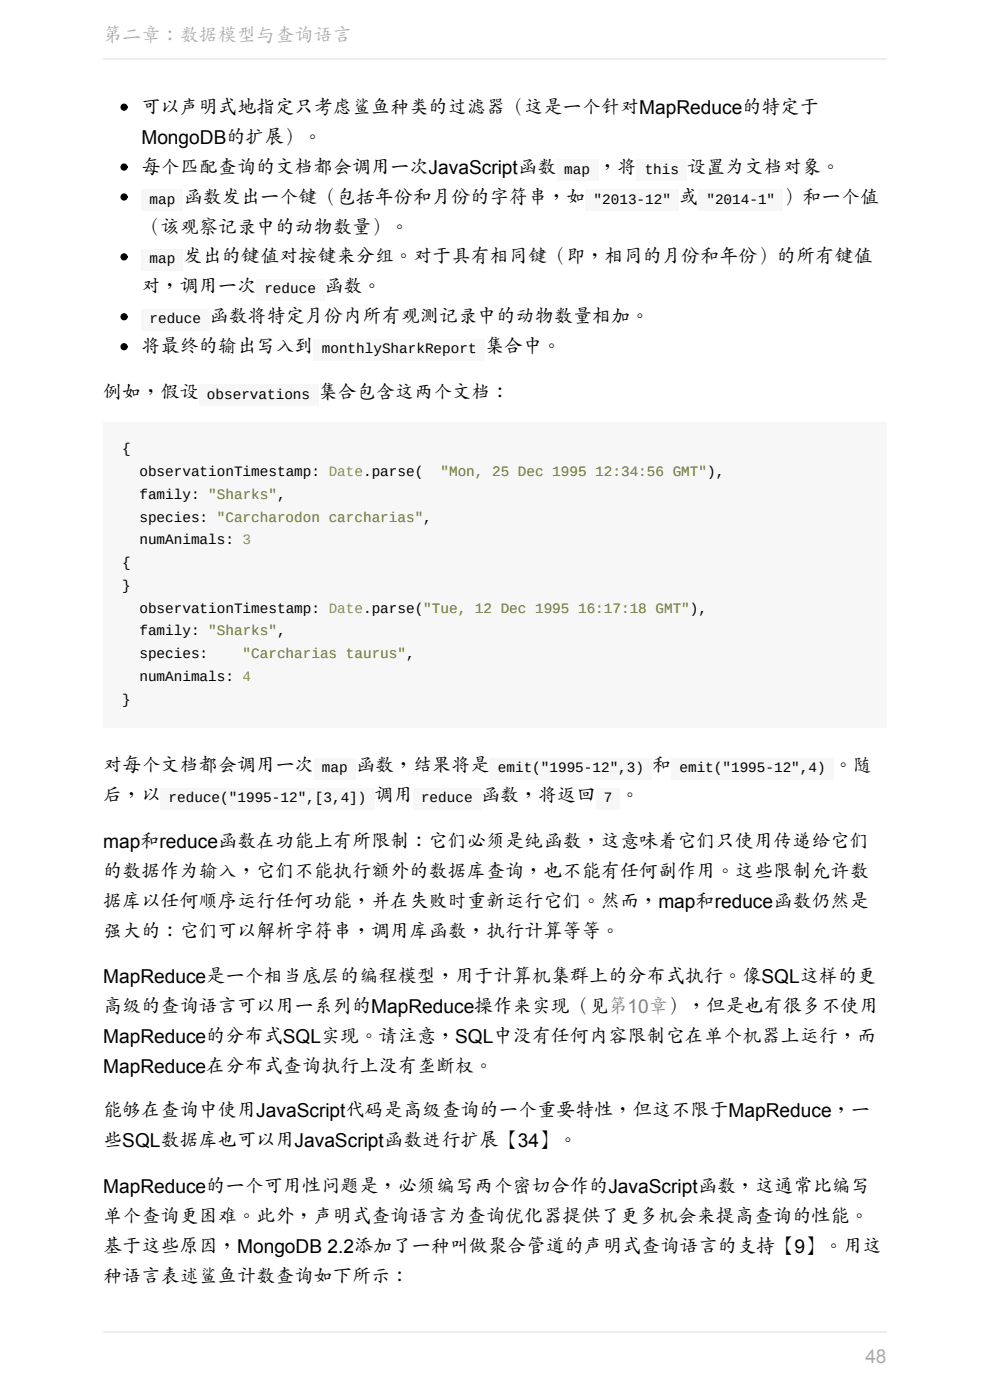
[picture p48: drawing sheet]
<svg xmlns="http://www.w3.org/2000/svg" width="210mm" height="297mm" viewBox="0 0 210 297" stroke-linecap="round" stroke-linejoin="round" font-family="sans-serif">
<defs><g id="words">
<g font-size="4.1" fill="#aaa">
<text x="21.9" y="8.9">第二章：数据模型与查询语言</text>
<text x="183.6" y="289.1">48</text>
</g>
<g font-size="4.1">
<text x="30" y="24.1">可以声明式地指定只考虑鲨鱼种类的过滤器（这是一个针对MapReduce的特定于</text>
<text x="30" y="30.5">MongoDB的扩展）。</text>
<text x="30" y="36.8">每个匹配查询的文档都会调用一次JavaScript函数</text>
<text x="126.9" y="36.8">，将</text>
<text x="145.8" y="36.8">设置为文档对象。</text>
<text x="38.9" y="43.2">函数发出一个键（包括年份和月份的字符串，如</text>
<text x="144.1" y="43.2">或</text>
<text x="166.2" y="43.2">）和一个值</text>
<text x="30" y="49.5">（该观察记录中的动物数量）。</text>
<text x="38.9" y="55.9">发出的键值对按键来分组。对于具有相同键（即，相同的月份和年份）的所有键值</text>
<text x="30" y="62.2">对，调用一次</text>
<text x="68.8" y="62.2">函数。</text>
<text x="44.4" y="68.6">函数将特定月份内所有观测记录中的动物数量相加。</text>
<text x="30" y="74.9">将最终的输出写入到</text>
<text x="102.8" y="74.9">集合中。</text>
<text x="21.9" y="84.6">例如，假设</text>
<text x="67.5" y="84.6">集合包含这两个文档：</text>
<text x="21.9" y="163.9">对每个文档都会调用一次</text>
<text x="75.5" y="163.9">函数，结果将是</text>
<text x="138.3" y="163.9">和</text>
<text x="176.9" y="163.9">。随</text>
<text x="21.9" y="170.2">后，以</text>
<text x="79.5" y="170.2">调用</text>
<text x="102" y="170.2">函数，将返回</text>
<text x="131.6" y="170.2">。</text>
<text x="21.9" y="179.9">map和reduce函数在功能上有所限制：它们必须是纯函数，这意味着它们只使用传递给它们</text>
<text x="21.9" y="186.2">的数据作为输入，它们不能执行额外的数据库查询，也不能有任何副作用。这些限制允许数</text>
<text x="21.9" y="192.6">据库以任何顺序运行任何功能，并在失败时重新运行它们。然而，map和reduce函数仍然是</text>
<text x="21.9" y="198.9">强大的：它们可以解析字符串，调用库函数，执行计算等等。</text>
<text x="21.9" y="208.6">MapReduce是一个相当底层的编程模型，用于计算机集群上的分布式执行。像SQL这样的更</text>
<text x="21.9" y="214.9">高级的查询语言可以用一系列的MapReduce操作来实现（见第10章），但是也有很多不使用</text>
<text x="21.9" y="221.3">MapReduce的分布式SQL实现。请注意，SQL中没有任何内容限制它在单个机器上运行，而</text>
<text x="21.9" y="227.6">MapReduce在分布式查询执行上没有垄断权。</text>
<text x="21.9" y="237">能够在查询中使用JavaScript代码是高级查询的一个重要特性，但这不限于MapReduce，一</text>
<text x="21.9" y="243.4">些SQL数据库也可以用JavaScript函数进行扩展【34】。</text>
<text x="21.9" y="253">MapReduce的一个可用性问题是，必须编写两个密切合作的JavaScript函数，这通常比编写</text>
<text x="21.9" y="259.4">单个查询更困难。此外，声明式查询语言为查询优化器提供了更多机会来提高查询的性能。</text>
<text x="21.9" y="265.8">基于这些原因，MongoDB 2.2添加了一种叫做聚合管道的声明式查询语言的支持【9】。用这</text>
<text x="21.9" y="272.1">种语言表述鲨鱼计数查询如下所示：</text>
</g>
<g font-size="3">
<text x="119.7" y="36.8">map</text>
<text x="136.7" y="36.8">this</text>
<text x="31.7" y="43.2">map</text>
<text x="125.9" y="43.2">&quot;2013-12&quot;</text>
<text x="149.8" y="43.2">&quot;2014-1&quot;</text>
<text x="31.7" y="55.9">map</text>
<text x="56.1" y="62.2">reduce</text>
<text x="31.7" y="68.6">reduce</text>
<text x="68.3" y="74.9">monthlySharkReport</text>
<text x="43.9" y="84.6">observations</text>
<text x="25.9" y="96.2">{</text>
<text x="29.6" y="101">observationTimestamp: Date.parse(</text>
<text x="29.6" y="105.8">family: &quot;Sharks&quot;,</text>
<text x="29.6" y="110.7">species: &quot;Carcharodon carcharias&quot;,</text>
<text x="29.6" y="115.5">numAnimals: 3</text>
<text x="25.9" y="120.3">{</text>
<text x="25.9" y="125.2">}</text>
<text x="29.6" y="130">observationTimestamp: Date.parse(&quot;Tue, 12 Dec 1995</text>
<text x="29.6" y="134.8">family: &quot;Sharks&quot;,</text>
<text x="29.6" y="139.6">species:</text>
<text x="25.9" y="149.3">}</text>
<text x="29.6" y="144.5">numAnimals: 4</text>
<text x="68.3" y="163.9">map</text>
<text x="105.6" y="163.9">emit(&quot;1995-12&quot;,3)</text>
<text x="144.1" y="163.9">emit(&quot;1995-12&quot;,4)</text>
<text x="35.8" y="170.2">reduce(&quot;1995-12&quot;,[3,4])</text>
<text x="89.3" y="170.2">reduce</text>
<text x="128.1" y="170.2">7</text>
</g>
<g font-size="3" fill="#718c00">
<text x="93.4" y="101">&quot;Mon, 25 Dec 1995</text>
<text x="126.3" y="101">12:34:56 GMT&quot;),</text>
<text x="122.6" y="130">16:17:18 GMT&quot;),</text>
<text x="51.5" y="139.6">&quot;Carcharias taurus&quot;,</text>
</g>
</g></defs>
<path d="M21.9 89.7h166.2v64.8h-166.2z" fill="#f7f7f7"/>
<g fill="#000" stroke="#000" stroke-width=".25">
<circle cx="26.3" cy="22.7" r=".63"/>
<circle cx="26.3" cy="35.4" r=".63"/>
</g>
<g fill="#f7f7f7">
<path d="M118.1 33.8h8.9v4.6h-8.9z"/>
<path d="M135.1 33.8h10.6v4.6h-10.6z"/>
</g>
<circle cx="26.3" cy="41.8" r=".63" fill="#000" stroke="#000" stroke-width=".25"/>
<g fill="#f7f7f7">
<path d="M30 40.1h8.9v4.6h-8.9z"/>
<path d="M124.2 40.1h19.8v4.6h-19.8z"/>
<path d="M148 40.1h18v4.6h-18z"/>
</g>
<circle cx="26.3" cy="54.5" r=".63" fill="#000" stroke="#000" stroke-width=".25"/>
<g fill="#f7f7f7">
<path d="M30 52.8h8.9v4.6h-8.9z"/>
<path d="M54.4 59.2h14.4v4.6h-14.4z"/>
</g>
<circle cx="26.3" cy="67.2" r=".63" fill="#000" stroke="#000" stroke-width=".25"/>
<path d="M30 65.5h14.5v4.6h-14.5z" fill="#f7f7f7"/>
<circle cx="26.3" cy="73.6" r=".63" fill="#000" stroke="#000" stroke-width=".25"/>
<g fill="#f7f7f7">
<path d="M66.5 71.9h36.3v4.6h-36.3z"/>
<path d="M42.2 81.6h25.4v4.5h-25.4z"/>
<path d="M25.9 93.7h1.8v3.6h-1.8z"/>
<path d="M25.9 98.6h127.7v3.5h-127.7z"/>
<path d="M25.9 103.4h34.8v3.6h-34.8z"/>
<path d="M25.9 108.2h65.8v3.6h-65.8z"/>
<path d="M25.9 113.1h27.4v3.5h-27.4z"/>
<path d="M25.9 117.9h1.8v3.5h-1.8z"/>
<path d="M25.9 122.7h1.8v3.6h-1.8z"/>
<path d="M25.9 127.5h124.2v3.6h-124.2z"/>
<path d="M25.9 132.4h34.8v3.5h-34.8z"/>
<path d="M25.9 137.2h62v3.6h-62z"/>
<path d="M25.9 142h27.4v3.6h-27.4z"/>
<path d="M25.9 146.8h1.8v3.6h-1.8z"/>
<path d="M66.5 160.8h8.9v4.6h-8.9z"/>
<path d="M103.9 160.8h34.5v4.6h-34.5z"/>
<path d="M142.4 160.8h34.6v4.6h-34.6z"/>
<path d="M34.1 167.2h45.4v4.5h-45.4z"/>
<path d="M87.6 167.2h14.5v4.5h-14.5z"/>
<path d="M126.4 167.2h5.1v4.5h-5.1z"/>
</g>
<path d="M21.9 12.6h166.2M21.9 282.6h166.2" fill="none" stroke="#eee" stroke-width=".25"/>
<use href="#words"/>
</svg>
